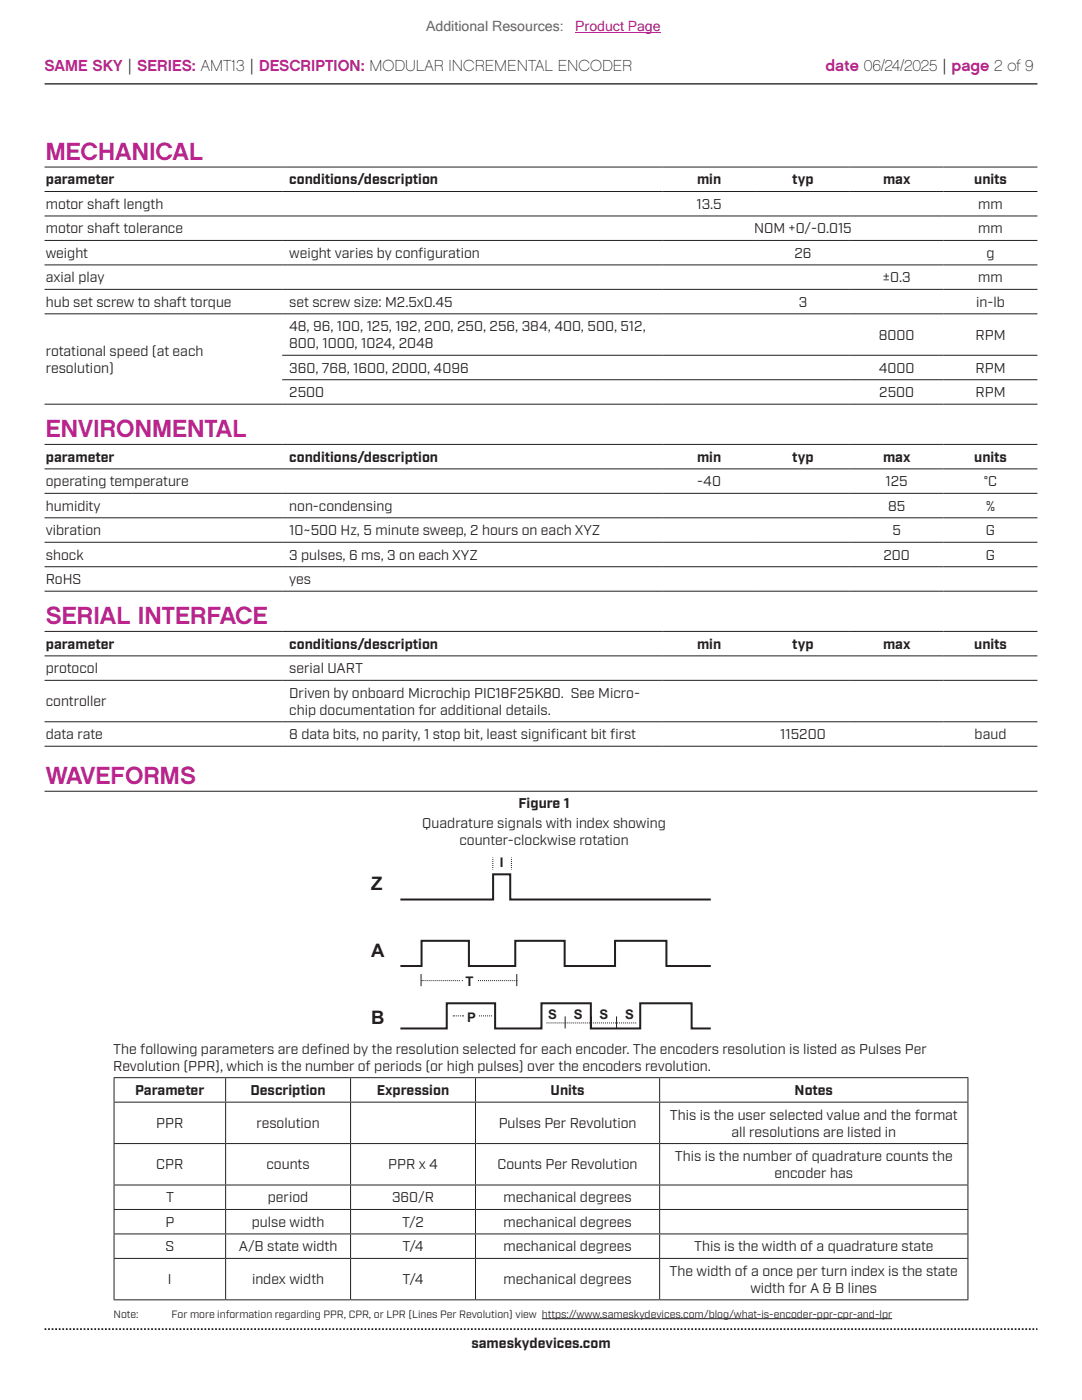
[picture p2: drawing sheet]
<svg xmlns="http://www.w3.org/2000/svg" width="216mm" height="279mm" viewBox="0 0 216 279" stroke-linecap="round" stroke-linejoin="round" font-family="sans-serif">
<defs><g id="words">
<g font-size="4.9" fill="#bd238f">
<text x="9.1" y="31.9">MECHANICAL</text>
<text x="9.1" y="87.3">ENVIRONMENTAL</text>
<text x="9.1" y="124.6">SERIAL INTERFACE</text>
<text x="9.1" y="156.5">WAVEFORMS</text>
</g>
<g font-size="3.7" fill="#231f20">
<text x="74.1" y="177.6">Z</text>
<text x="74.1" y="191">A</text>
<text x="74.1" y="204.3">B</text>
</g>
<g font-size="3.2" fill="#bd238f">
<text x="8.9" y="14.3">SAME SKY | SERIES: AMT13 | DESCRIPTION: MODULAR INCREMENTAL ENCODER</text>
<text x="164.7" y="14.3">date 06/24/2025 | page 2 of 9</text>
</g>
<text font-size="2.8" fill="#63676b" x="85" y="6.1">Additional Resources:</text>
<text font-size="2.8" fill="#bd238f" x="114.8" y="6.1">Product Page</text>
<g font-size="2.8" fill="#231f20">
<text x="9.1" y="36.8">parameter</text>
<text x="9.1" y="41.7">motor shaft length</text>
<text x="57.7" y="36.8">conditions/description</text>
<text x="139" y="41.7">13.5</text>
<text x="139.1" y="36.8">min</text>
<text x="158.1" y="36.8">typ</text>
<text x="176.2" y="36.8">max</text>
<text x="194.4" y="36.8">units</text>
<text x="195.2" y="41.7">mm</text>
<text x="9.1" y="46.6">motor shaft tolerance</text>
<text x="150.5" y="46.6">NOM +0/-0.015</text>
<text x="195.2" y="46.6">mm</text>
<text x="9.1" y="51.5">weight</text>
<text x="57.7" y="51.5">weight varies by conf</text>
<text x="83.5" y="51.5">iguration</text>
<text x="158.5" y="51.5">26</text>
<text x="196.8" y="51.5">g</text>
<text x="9.1" y="56.3">axial play</text>
<text x="176.2" y="56.3">±0.3</text>
<text x="195.2" y="56.3">mm</text>
<text x="9.1" y="61.2">hub set screw to shaft torque</text>
<text x="57.7" y="61.2">set screw size: M2.5x0.45</text>
<text x="159.4" y="61.2">3</text>
<text x="194.8" y="61.2">in-lb</text>
<text x="9.1" y="71">rotational speed (at each</text>
<text x="57.7" y="66.1">48, 96, 100, 125, 192, 200, 250, 256, 384, 400, 500, 512,</text>
<text x="57.7" y="69.5">800, 1000, 1024, 2048</text>
<text x="175.4" y="67.8">8000</text>
<text x="194.7" y="67.8">RPM</text>
<text x="9.1" y="74.4">resolution)</text>
<text x="57.7" y="74.4">360, 768, 1600, 2000, 4096</text>
<text x="175.4" y="74.4">4000</text>
<text x="194.7" y="74.4">RPM</text>
<text x="57.7" y="79.3">2500</text>
<text x="175.4" y="79.3">2500</text>
<text x="194.7" y="79.3">RPM</text>
<text x="9.1" y="92.2">parameter</text>
<text x="57.7" y="92.2">conditions/description</text>
<text x="139.1" y="92.2">min</text>
<text x="158.1" y="92.2">typ</text>
<text x="176.2" y="92.2">max</text>
<text x="194.4" y="92.2">units</text>
<text x="9.1" y="97">operating temperature</text>
<text x="9.1" y="101.9">humidity</text>
<text x="57.7" y="101.9">non-condensing</text>
<text x="139.1" y="97">-40</text>
<text x="176.7" y="97">125</text>
<text x="177.2" y="101.9">85</text>
<text x="196.3" y="97">°C</text>
<text x="196.8" y="101.9">%</text>
<text x="9.1" y="106.8">vibration</text>
<text x="57.7" y="106.8">10~500 Hz, 5 minute sweep, 2 hours on each XYZ</text>
<text x="178.1" y="106.8">5</text>
<text x="196.7" y="106.8">G</text>
<text x="9.1" y="111.7">shock</text>
<text x="57.7" y="111.7">3 pulses, 6 ms, 3 on each XYZ</text>
<text x="176.3" y="111.7">200</text>
<text x="196.7" y="111.7">G</text>
<text x="9.1" y="116.6">RoHS</text>
<text x="57.7" y="116.6">yes</text>
<text x="9.1" y="129.5">parameter</text>
<text x="57.7" y="129.5">conditions/description</text>
<text x="139.1" y="129.5">min</text>
<text x="158.1" y="129.5">typ</text>
<text x="176.2" y="129.5">max</text>
<text x="194.4" y="129.5">units</text>
<text x="9.1" y="134.4">protocol</text>
<text x="57.7" y="134.4">serial UART</text>
<text x="9.1" y="140.9">controller</text>
<text x="57.7" y="139.2">Driven by onboard Microchip PIC18F25K80. See Micro-</text>
<text x="57.7" y="142.6">chip documentation for additional details.</text>
<text x="9.1" y="147.5">data rate</text>
<text x="57.7" y="147.5">8 data bits, no parity, 1 stop bit, least signif</text>
<text x="109.9" y="147.5">icant bit f</text>
<text x="121.8" y="147.5">irst</text>
<text x="155.7" y="147.5">115200</text>
<text x="194.5" y="147.5">baud</text>
<text x="103.5" y="161.2">Figure 1</text>
<text x="84.3" y="165.2">Quadrature signals with index showing</text>
<text x="91.7" y="168.6">counter-clockwise rotation</text>
<text x="22.6" y="210.3">The following parameters are def</text>
<text x="22.6" y="213.7">Revolution (PPR), which is the number of periods (or high pulses) over the encoders revolution.</text>
<text x="63.4" y="210.3">ined by the resolution selected for each encoder. The encoders resolution is listed as Pulses Per</text>
<text x="27" y="218.5">Parameter</text>
<text x="50" y="218.5">Description</text>
<text x="75.2" y="218.5">Expression</text>
<text x="109.9" y="218.5">Units</text>
<text x="158.5" y="218.5">Notes</text>
<text x="31.2" y="225.1">PPR</text>
<text x="51.2" y="225.1">resolution</text>
<text x="99.5" y="225.1">Pulses Per Revolution</text>
<text x="133.7" y="223.4">This is the user selected value and the format</text>
<text x="145.9" y="226.8">all resolutions are listed in</text>
<text x="31.2" y="233.4">CPR</text>
<text x="53.2" y="233.4">counts</text>
<text x="77.5" y="233.4">PPR x 4</text>
<text x="99.3" y="233.4">Counts Per Revolution</text>
<text x="134.7" y="231.7">This is the number of quadrature counts the</text>
<text x="33.1" y="240">T</text>
<text x="53.5" y="240">period</text>
<text x="78.2" y="240">360/R</text>
<text x="100.5" y="240">mechanical degrees</text>
<text x="154.6" y="235.1">encoder has</text>
<text x="33" y="244.8">P</text>
<text x="50.2" y="244.8">pulse width</text>
<text x="80.3" y="244.8">T/2</text>
<text x="100.5" y="244.8">mechanical degrees</text>
<text x="33" y="249.7">S</text>
<text x="47.7" y="249.7">A/B state width</text>
<text x="80.3" y="249.7">T/4</text>
<text x="100.5" y="249.7">mechanical degrees</text>
<text x="138.5" y="249.7">This is the width of a quadrature state</text>
<text x="33.5" y="256.3">I</text>
<text x="50.3" y="256.3">index width</text>
<text x="80.3" y="256.3">T/4</text>
<text x="100.5" y="256.3">mechanical degrees</text>
<text x="133.6" y="254.6">The width of a once per turn index is the state</text>
<text x="149.7" y="258">width for A &amp; B lines</text>
<text x="94.1" y="269">sameskydevices.com</text>
</g>
<g font-size="2.7" fill="#231f20">
<text x="99.7" y="173">I</text>
<text x="92.9" y="196.7">T</text>
<text x="93.2" y="203.9">P</text>
<text x="109.4" y="203.3">S</text>
<text x="114.5" y="203.3">S</text>
<text x="119.6" y="203.3">S</text>
<text x="124.8" y="203.3">S</text>
</g>
<g font-size="2.1" fill="#231f20">
<text x="22.7" y="263">Note:</text>
<text x="34.3" y="263">For more information regarding PPR, CPR, or LPR (Lines Per Revolution) view https://www.sameskydevices.com/blog/what-is-encoder-ppr-cpr-and-lpr</text>
</g>
</g></defs>
<path d="M8.9 16.7h198.1" fill="none" stroke="#231f20" stroke-width=".26"/>
<path d="M8.9 265.3h198.1" fill="none" stroke="#231f20" stroke-width=".35" stroke-dasharray=".4 .4 .4 .4 .4 .4" stroke-dashoffset=".7" stroke-linecap="butt"/>
<g fill="none" stroke="#231f20" stroke-width=".2">
<path d="M8.9 33.3h198.1M8.9 38.2h198.1M8.9 43.1h198.1M8.9 48h198.1M8.9 52.9h198.1M8.9 57.7h198.1M8.9 62.6h198.1M56.3 70.9h150.7M56.3 75.8h150.7M8.9 80.7h198.1M8.9 88.7h198.1M8.9 93.6h198.1"/>
<path d="M8.9 98.5h198.1M8.9 108.2h198.1M8.9 113.1h198.1M8.9 118h198.1M8.9 103.3h198.1M8.9 126h198.1M8.9 130.9h198.1M8.9 135.8h198.1M8.9 157.9h198.1M8.9 148.9h198.1M8.9 144h198.1M98.3 171.1v.1"/>
<path d="M98.3 173.4v.1M102.1 173.4v.1M102.1 171.1v.1M84 194.4v2.4M84.1 195.7h.1M92.2 195.7h.1M95.4 195.7h.2M103 195.7h.2M103.1 194.4v2.4M22.7 215.1h170.5M22.7 220h170.5M22.8 215.2v4.7"/>
<path d="M45 215.2v4.7M70 215.2v4.7M90.3 202.7h.1M92.4 202.7h.2M94.9 215.2v4.7M95.6 202.7h.2M98 202.7h.1M109 204.1h.3M112.8 202.8v2.5M118 202.8v2.5M123 202.8v2.5M126.7 204.1h.1"/>
<path d="M131.6 215.2v4.7M193.1 215.2v4.7M22.7 228.2h170.5M22.7 236.5h170.5M22.8 220v8.1M22.8 228.3v8.1M22.8 236.6v4.7M45 220v8.1M45 228.3v8.1M45 236.6v4.7M70 220v8.1M70 228.3v8.1"/>
<path d="M70 236.6v4.7M94.9 220v8.1M94.9 228.3v8.1M94.9 236.6v4.7M131.6 220v8.1M131.6 228.3v8.1M131.6 236.6v4.7M193.1 220v8.1M193.1 228.3v8.1M193.1 236.6v4.7M22.7 241.4h170.5M22.7 246.3h170.5"/>
<path d="M22.7 251.1h170.5M22.7 259.4h170.5M22.8 241.5v4.7M22.8 246.3v4.8M22.8 251.2v8.1M45 241.5v4.7M45 246.3v4.8M45 251.2v8.1M70 241.5v4.7M70 246.3v4.8M70 251.2v8.1M94.9 241.5v4.7"/>
<path d="M94.9 246.3v4.8M94.9 251.2v8.1M131.6 241.5v4.7M131.6 246.3v4.8M131.6 251.2v8.1M193.1 241.5v4.7M193.1 246.3v4.8M193.1 251.2v8.1M108.1 263.2h69.9"/>
</g>
<path d="M79.9 179.5h18.5v-5h3.4v5h40M79.9 192.8h4.2v-5h9.5v5h9.2v-5h9.9v5h10v-5h10.3v5h8.8M79.9 205.3h9.2v-5.1h9.7v5.1h9.2v-5.1h9.9v5.1h9.8v-5.1h10.3v5.1h3.8" fill="none" stroke="#231f20" stroke-width=".4"/>
<path d="M98.3 171.4v1.9M102.1 171.4v1.9M84.3 195.7h7.7M95.8 195.7h7.2M90.6 202.7h1.8M96 202.7h1.8M109.5 204.1h17" fill="none" stroke="#231f20" stroke-width=".2" stroke-dasharray=".2 .2" stroke-linecap="butt"/>
<path d="M114.8 6.5h17" fill="none" stroke="#bd238f" stroke-width=".2"/>
<use href="#words"/>
</svg>
